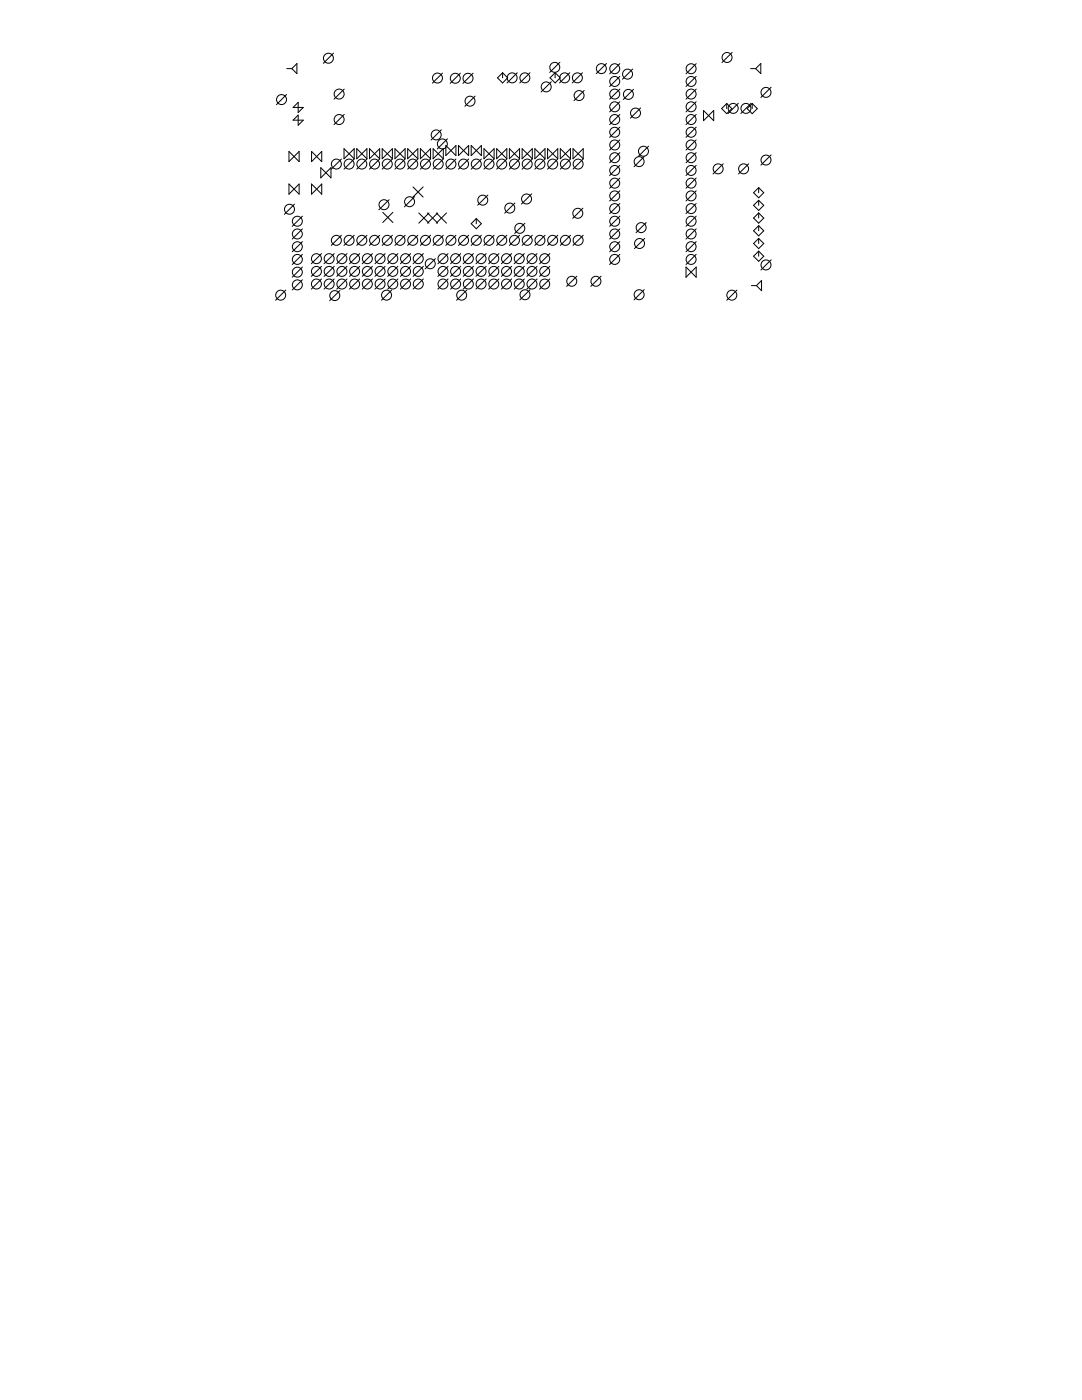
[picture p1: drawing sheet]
<svg xmlns="http://www.w3.org/2000/svg" width="216mm" height="279mm" viewBox="0 0 216 279" stroke-linecap="round" stroke-linejoin="round" font-family="sans-serif">
<g fill="none" stroke="#000" stroke-width=".2">
<path d="M57.2 18.9l-2 2M57.2 13.7h1M59.2 12.7v2l-1-1zM66.5 10.6l-2 2M68.7 17.8l-2 2M88.3 14.6l-2 2M91.9 14.6l-2.1 2M94.4 14.6l-2 2M94.8 19.2l-2 2M100.3 14.5v1M100.3 14.5l1 1-1 1.1-1-1.1zM103.2 14.5l-2 2.1"/>
<path d="M105.7 14.5l-2 2.1M110 16.3l-2 2.1M110.8 14.5v1M110.8 14.5l1 1-1 1.1-1.1-1.1zM111.7 12.4l-2 2.1M113.7 14.5l-2 2.1M116.2 14.5l-2 2.1M116.6 18.1l-2.1 2M121 12.7l-2 2M123.7 12.7l-2.1 2M123.7 15.2l-2.1 2.1M123.7 17.8l-2.1 2"/>
<path d="M126.2 13.8l-2 2M126.4 17.8l-2 2.1M138.9 12.7l-2 2M138.9 15.2l-2 2.1M138.9 17.8l-2 2M146.1 10.5l-2 2M149.8 13.7h1M151.8 12.7v2l-1-1zM153.9 17.4l-2.1 2.1M57.7 36.7l2 2.1v-2.1l-2 2.1zM57.7 30.2v2.1l2-2.1v2.1zM58.5 21.4l1-1v2.1l1-1.1z"/>
<path d="M58.5 24l1-1v2l1-1zM62.2 36.7l2 2.1v-2.1l-2 2.1zM62.2 30.2v2.1l2-2.1v2.1zM64 33.5l2 2v-2l-2 2zM68.1 31.7l-2 2.1M68.6 29.7l2.1 2v-2l-2.1 2zM68.7 22.8l-2 2.1M70.7 31.7l-2.1 2.1M71.2 29.7l2 2v-2l-2 2zM73.2 31.7l-2 2.1M73.7 29.7l2.1 2v-2l-2.1 2zM75.8 31.7l-2.1 2.1"/>
<path d="M76.3 29.7l2 2v-2l-2 2zM77.6 39.9l-2 2M78.3 31.7l-2 2.1M78.8 29.7l2 2v-2l-2 2zM80.8 31.7l-2 2.1M81.3 29.7l2.1 2v-2l-2.1 2zM82.4 37.3l2 2M82.7 39.2l-2 2.1M83.4 31.7l-2.1 2.1M83.9 29.7l2 2v-2l-2 2zM84.4 37.3l-2 2M85.9 31.7l-2 2.1"/>
<path d="M86.4 29.7l2.1 2v-2l-2.1 2zM88.1 25.9l-2.1 2M88.5 31.7l-2.1 2.1M89 29l2 2.1v-2.1l-2 2.1zM89.3 27.7l-2.1 2M91 31.7l-2 2.1M91.5 29l2 2.1v-2.1l-2 2.1zM93.5 31.7l-2 2.1M94 29l2.1 2.1v-2.1l-2.1 2.1zM96.1 31.7l-2.1 2.1M96.6 29.7l2 2v-2l-2 2zM97.3 38.9l-2 2.1"/>
<path d="M98.6 31.7l-2 2.1M99.1 29.7l2 2v-2l-2 2zM101.1 31.7l-2 2.1M101.6 29.7l2.1 2v-2l-2.1 2zM103.7 31.7l-2.1 2.1M104.2 29.7l2 2v-2l-2 2zM106.1 38.7l-2 2M106.2 31.7l-2 2.1M106.7 29.7l2.1 2v-2l-2.1 2zM108.8 31.7l-2.1 2.1M109.3 29.7l2 2v-2l-2 2zM111.3 31.7l-2 2.1"/>
<path d="M111.8 29.7l2 2v-2l-2 2zM113.8 31.7l-2 2.1M114.3 29.7l2.1 2v-2l-2.1 2zM116.4 31.7l-2.1 2.1M123.7 27.9l-2.1 2.1M123.7 30.5l-2.1 2M123.7 20.3l-2.1 2M123.7 25.4l-2.1 2M123.7 22.8l-2.1 2.1M123.7 33l-2.1 2M123.7 35.5l-2.1 2.1M123.7 38.1l-2.1 2"/>
<path d="M127.8 21.5l-2 2.1M128.5 31.2l-2 2.1M129.4 29.2l-2 2M138.9 38.1l-2 2M138.9 20.3l-2 2M138.9 22.8l-2 2.1M138.9 27.9l-2 2.1M138.9 30.5l-2 2M138.9 33l-2 2M138.9 35.5l-2 2.1M138.9 25.4l-2 2M140.4 22.1l2 2v-2l-2 2z"/>
<path d="M144.3 32.7l-2 2M145 20.7v1M145 20.7l1 1-1 1-1-1zM147.3 20.6l-2 2M149.4 32.7l-2 2M149.9 20.6l-2.1 2M150.1 20.7v1M150.1 20.7l1 1-1 1-1-1zM151.4 37.4v1.1M151.4 40v1M151.4 37.4l1 1.1-1 1-1-1zM153.9 30.9l-2.1 2.1"/>
<path d="M57 57.9l-2 2M58.8 40.7l-2.1 2.1M60.3 55.8l-2 2.1M60.3 53.3l-2 2M60.3 50.8l-2 2M60.3 48.2l-2 2M60.3 45.7l-2 2M60.3 43.1l-2 2.1M64.2 55.7l-2.1 2M64.2 50.6l-2.1 2M64.2 53.1l-2.1 2.1M66.7 55.7l-2 2"/>
<path d="M66.7 50.6l-2 2M66.7 53.1l-2 2.1M67.8 58l-2 2M68.1 46.9l-2 2.1M69.2 53.1l-2 2.1M69.2 55.7l-2 2M69.2 50.6l-2 2M70.7 46.9l-2.1 2.1M71.8 53.1l-2.1 2.1M71.8 55.7l-2.1 2M71.8 50.6l-2.1 2M73.2 46.9l-2 2.1"/>
<path d="M74.3 55.7l-2 2M74.3 50.6l-2 2M74.3 53.1l-2 2.1M75.8 46.9l-2.1 2.1M76.4 42.4l2 2M76.9 55.7l-2.1 2M76.9 50.6l-2.1 2M76.9 53.1l-2.1 2.1M78.1 57.9l-2 2M78.3 46.9l-2 2.1M78.4 42.4l-2 2M79.4 55.7l-2 2"/>
<path d="M79.4 50.6l-2 2M79.4 53.1l-2 2.1M80.8 46.9l-2 2.1M81.9 50.6l-2 2M81.9 55.7l-2 2M81.9 53.1l-2 2.1M83.4 46.9l-2.1 2.1M83.6 42.5l2 2M84.5 50.6l-2.1 2M84.5 55.7l-2.1 2M84.5 53.1l-2.1 2.1M85.3 42.5l2 2"/>
<path d="M85.6 42.5l-2 2M85.9 46.9l-2 2.1M86.9 51.6l-2.1 2.1M87.1 42.5l2 2M87.3 42.5l-2 2M88.5 46.9l-2.1 2.1M89.1 42.5l-2 2M89.4 55.7l-2 2M89.4 50.6l-2 2M89.4 53.1l-2 2.1M91 46.9l-2 2.1M91.9 53.1l-2 2.1"/>
<path d="M91.9 50.6l-2 2M91.9 55.7l-2 2M93.1 57.9l-2 2M93.5 46.9l-2 2.1M94.5 50.6l-2.1 2M94.5 53.1l-2.1 2.1M94.5 55.7l-2.1 2M95 43.6v1M95 43.6l1.1 1-1.1 1.1-1-1.1zM96.1 46.9l-2.1 2.1M97 50.6l-2 2M97 53.1l-2 2.1"/>
<path d="M97 55.7l-2 2M98.6 46.9l-2 2.1M99.5 50.6l-2 2M99.5 53.1l-2 2.1M99.5 55.7l-2 2M101.1 46.9l-2 2.1M102.1 50.6l-2 2M102.1 53.1l-2 2.1M102.1 55.7l-2 2M102.7 40.5l-2 2M103.7 46.9l-2.1 2.1M104.6 50.6l-2 2"/>
<path d="M104.6 53.1l-2 2.1M104.6 55.7l-2 2M104.7 44.6l-2 2M105.8 57.8l-2.1 2M106.2 46.9l-2 2.1M107.2 50.6l-2.1 2M107.2 53.1l-2.1 2.1M107.2 55.7l-2.1 2M108.8 46.9l-2.1 2.1M109.7 50.6l-2 2M109.7 53.1l-2 2.1M109.7 55.7l-2 2"/>
<path d="M111.3 46.9l-2 2.1M113.8 46.9l-2 2.1M115.1 55.1l-2 2M116.3 41.6l-2 2M116.4 46.9l-2.1 2.1M119.9 55.1l-2 2M123.7 40.6l-2.1 2M123.7 43.1l-2.1 2.1M123.7 45.7l-2.1 2M123.7 48.2l-2.1 2M123.7 50.8l-2.1 2M128.5 57.8l-2 2"/>
<path d="M128.6 47.6l-2 2M128.9 44.4l-2 2M136.9 53.3l2 2v-2l-2 2zM138.9 43.1l-2 2.1M138.9 50.8l-2 2M138.9 48.2l-2 2M138.9 45.7l-2 2M138.9 40.6l-2 2M147 57.9l-2 2M149.9 57h1M150.4 41l1-1 1 1-1 1zM151.4 42.5v1"/>
<path d="M151.4 45v1.1M151.4 47.6v1M151.4 50.1v1M151.4 42.5l1 1-1 1-1-1zM151.4 47.6l1 1-1 1-1-1zM151.4 45l1 1.1-1 1-1-1zM151.4 50.1l1 1-1 1.1-1-1.1zM152 56v2l-1.1-1zM153.9 51.9l-2.1 2"/>
<circle cx="56.2" cy="19.9" r=".99"/>
<circle cx="65.5" cy="11.6" r=".99"/>
<circle cx="67.7" cy="18.8" r=".99"/>
<circle cx="87.3" cy="15.6" r=".99"/>
<circle cx="90.8" cy="15.6" r=".99"/>
<circle cx="93.4" cy="15.6" r=".99"/>
<circle cx="102.2" cy="15.5" r=".99"/>
<circle cx="104.7" cy="15.5" r=".99"/>
<circle cx="109" cy="17.3" r=".99"/>
<circle cx="110.7" cy="13.4" r=".99"/>
<circle cx="112.7" cy="15.5" r=".99"/>
<circle cx="115.2" cy="15.5" r=".99"/>
<circle cx="115.5" cy="19.1" r=".99"/>
<circle cx="120" cy="13.7" r=".99"/>
<circle cx="122.7" cy="16.3" r=".99"/>
<circle cx="122.7" cy="13.7" r=".99"/>
<circle cx="122.7" cy="18.8" r=".99"/>
<circle cx="125.2" cy="14.8" r=".99"/>
<circle cx="125.4" cy="18.8" r=".99"/>
<circle cx="137.9" cy="16.3" r=".99"/>
<circle cx="137.9" cy="13.7" r=".99"/>
<circle cx="137.9" cy="18.8" r=".99"/>
<circle cx="145.1" cy="11.5" r=".99"/>
<circle cx="152.8" cy="18.4" r=".99"/>
<circle cx="67.1" cy="32.7" r=".99"/>
<circle cx="67.7" cy="23.9" r=".99"/>
<circle cx="69.7" cy="32.7" r=".99"/>
<circle cx="72.2" cy="32.7" r=".99"/>
<circle cx="74.7" cy="32.7" r=".99"/>
<circle cx="77.3" cy="32.7" r=".99"/>
<circle cx="79.8" cy="32.7" r=".99"/>
<circle cx="82.4" cy="32.7" r=".99"/>
<circle cx="84.9" cy="32.7" r=".99"/>
<circle cx="87" cy="26.9" r=".99"/>
<circle cx="87.4" cy="32.7" r=".99"/>
<circle cx="88.3" cy="28.7" r=".99"/>
<circle cx="90" cy="32.7" r=".99"/>
<circle cx="92.5" cy="32.7" r=".99"/>
<circle cx="93.8" cy="20.2" r=".99"/>
<circle cx="95" cy="32.7" r=".99"/>
<circle cx="96.3" cy="39.9" r=".99"/>
<circle cx="97.6" cy="32.7" r=".99"/>
<circle cx="100.1" cy="32.7" r=".99"/>
<circle cx="102.7" cy="32.7" r=".99"/>
<circle cx="105.1" cy="39.7" r=".99"/>
<circle cx="105.2" cy="32.7" r=".99"/>
<circle cx="107.7" cy="32.7" r=".99"/>
<circle cx="110.3" cy="32.7" r=".99"/>
<circle cx="112.8" cy="32.7" r=".99"/>
<circle cx="115.4" cy="32.7" r=".99"/>
<circle cx="122.7" cy="34" r=".99"/>
<circle cx="122.7" cy="36.6" r=".99"/>
<circle cx="122.7" cy="21.3" r=".99"/>
<circle cx="122.7" cy="28.9" r=".99"/>
<circle cx="122.7" cy="39.1" r=".99"/>
<circle cx="122.7" cy="31.5" r=".99"/>
<circle cx="122.7" cy="26.4" r=".99"/>
<circle cx="122.7" cy="23.9" r=".99"/>
<circle cx="126.8" cy="22.6" r=".99"/>
<circle cx="127.5" cy="32.3" r=".99"/>
<circle cx="128.4" cy="30.2" r=".99"/>
<circle cx="137.9" cy="39.1" r=".99"/>
<circle cx="137.9" cy="36.6" r=".99"/>
<circle cx="137.9" cy="34" r=".99"/>
<circle cx="137.9" cy="26.4" r=".99"/>
<circle cx="137.9" cy="28.9" r=".99"/>
<circle cx="137.9" cy="21.3" r=".99"/>
<circle cx="137.9" cy="31.5" r=".99"/>
<circle cx="137.9" cy="23.9" r=".99"/>
<circle cx="143.3" cy="33.7" r=".99"/>
<circle cx="146.3" cy="21.6" r=".99"/>
<circle cx="148.4" cy="33.7" r=".99"/>
<circle cx="148.8" cy="21.6" r=".99"/>
<circle cx="152.8" cy="31.9" r=".99"/>
<circle cx="56" cy="58.9" r=".99"/>
<circle cx="57.8" cy="41.8" r=".99"/>
<circle cx="59.3" cy="56.9" r=".99"/>
<circle cx="59.3" cy="51.8" r=".99"/>
<circle cx="59.3" cy="49.2" r=".99"/>
<circle cx="59.3" cy="46.7" r=".99"/>
<circle cx="59.3" cy="44.2" r=".99"/>
<circle cx="59.3" cy="54.3" r=".99"/>
<circle cx="63.1" cy="56.7" r=".99"/>
<circle cx="63.1" cy="51.6" r=".99"/>
<circle cx="63.1" cy="54.2" r=".99"/>
<circle cx="65.7" cy="51.6" r=".99"/>
<circle cx="65.7" cy="56.7" r=".99"/>
<circle cx="65.7" cy="54.2" r=".99"/>
<circle cx="66.8" cy="59" r=".99"/>
<circle cx="67.1" cy="48" r=".99"/>
<circle cx="68.2" cy="56.7" r=".99"/>
<circle cx="68.2" cy="54.2" r=".99"/>
<circle cx="68.2" cy="51.6" r=".99"/>
<circle cx="69.7" cy="48" r=".99"/>
<circle cx="70.8" cy="56.7" r=".99"/>
<circle cx="70.8" cy="51.6" r=".99"/>
<circle cx="70.8" cy="54.2" r=".99"/>
<circle cx="72.2" cy="48" r=".99"/>
<circle cx="73.3" cy="51.6" r=".99"/>
<circle cx="73.3" cy="54.2" r=".99"/>
<circle cx="73.3" cy="56.7" r=".99"/>
<circle cx="74.7" cy="48" r=".99"/>
<circle cx="75.8" cy="56.7" r=".99"/>
<circle cx="75.8" cy="51.6" r=".99"/>
<circle cx="75.8" cy="54.2" r=".99"/>
<circle cx="76.6" cy="40.9" r=".99"/>
<circle cx="77.1" cy="58.9" r=".99"/>
<circle cx="77.3" cy="48" r=".99"/>
<circle cx="78.4" cy="51.6" r=".99"/>
<circle cx="78.4" cy="56.7" r=".99"/>
<circle cx="78.4" cy="54.2" r=".99"/>
<circle cx="79.8" cy="48" r=".99"/>
<circle cx="80.9" cy="56.7" r=".99"/>
<circle cx="80.9" cy="54.2" r=".99"/>
<circle cx="80.9" cy="51.6" r=".99"/>
<circle cx="81.7" cy="40.3" r=".99"/>
<circle cx="82.4" cy="48" r=".99"/>
<circle cx="83.5" cy="56.7" r=".99"/>
<circle cx="83.5" cy="54.2" r=".99"/>
<circle cx="83.5" cy="51.6" r=".99"/>
<circle cx="84.9" cy="48" r=".99"/>
<circle cx="85.9" cy="52.6" r=".99"/>
<circle cx="87.4" cy="48" r=".99"/>
<circle cx="88.4" cy="51.6" r=".99"/>
<circle cx="88.4" cy="54.2" r=".99"/>
<circle cx="88.4" cy="56.7" r=".99"/>
<circle cx="90" cy="48" r=".99"/>
<circle cx="90.9" cy="56.7" r=".99"/>
<circle cx="90.9" cy="54.2" r=".99"/>
<circle cx="90.9" cy="51.6" r=".99"/>
<circle cx="92.1" cy="58.9" r=".99"/>
<circle cx="92.5" cy="48" r=".99"/>
<circle cx="93.5" cy="54.2" r=".99"/>
<circle cx="93.5" cy="51.6" r=".99"/>
<circle cx="93.5" cy="56.7" r=".99"/>
<circle cx="95" cy="48" r=".99"/>
<circle cx="96" cy="56.7" r=".99"/>
<circle cx="96" cy="51.6" r=".99"/>
<circle cx="96" cy="54.2" r=".99"/>
<circle cx="97.6" cy="48" r=".99"/>
<circle cx="98.5" cy="51.6" r=".99"/>
<circle cx="98.5" cy="54.2" r=".99"/>
<circle cx="98.5" cy="56.7" r=".99"/>
<circle cx="100.1" cy="48" r=".99"/>
<circle cx="101.1" cy="51.6" r=".99"/>
<circle cx="101.1" cy="54.2" r=".99"/>
<circle cx="101.1" cy="56.7" r=".99"/>
<circle cx="101.7" cy="41.5" r=".99"/>
<circle cx="102.7" cy="48" r=".99"/>
<circle cx="103.6" cy="54.2" r=".99"/>
<circle cx="103.6" cy="56.7" r=".99"/>
<circle cx="103.6" cy="51.6" r=".99"/>
<circle cx="103.7" cy="45.6" r=".99"/>
<circle cx="104.8" cy="58.8" r=".99"/>
<circle cx="105.2" cy="48" r=".99"/>
<circle cx="106.2" cy="51.6" r=".99"/>
<circle cx="106.2" cy="54.2" r=".99"/>
<circle cx="106.2" cy="56.7" r=".99"/>
<circle cx="107.7" cy="48" r=".99"/>
<circle cx="108.7" cy="51.6" r=".99"/>
<circle cx="108.7" cy="56.7" r=".99"/>
<circle cx="108.7" cy="54.2" r=".99"/>
<circle cx="110.3" cy="48" r=".99"/>
<circle cx="112.8" cy="48" r=".99"/>
<circle cx="114.1" cy="56.1" r=".99"/>
<circle cx="115.3" cy="42.6" r=".99"/>
<circle cx="115.4" cy="48" r=".99"/>
<circle cx="118.9" cy="56.1" r=".99"/>
<circle cx="122.7" cy="41.6" r=".99"/>
<circle cx="122.7" cy="44.2" r=".99"/>
<circle cx="122.7" cy="46.7" r=".99"/>
<circle cx="122.7" cy="49.2" r=".99"/>
<circle cx="122.7" cy="51.8" r=".99"/>
<circle cx="127.5" cy="58.8" r=".99"/>
<circle cx="127.6" cy="48.6" r=".99"/>
<circle cx="127.9" cy="45.4" r=".99"/>
<circle cx="137.9" cy="41.6" r=".99"/>
<circle cx="137.9" cy="46.7" r=".99"/>
<circle cx="137.9" cy="49.2" r=".99"/>
<circle cx="137.9" cy="51.8" r=".99"/>
<circle cx="137.9" cy="44.2" r=".99"/>
<circle cx="146" cy="58.9" r=".99"/>
<circle cx="152.8" cy="52.9" r=".99"/>
</g>
</svg>
